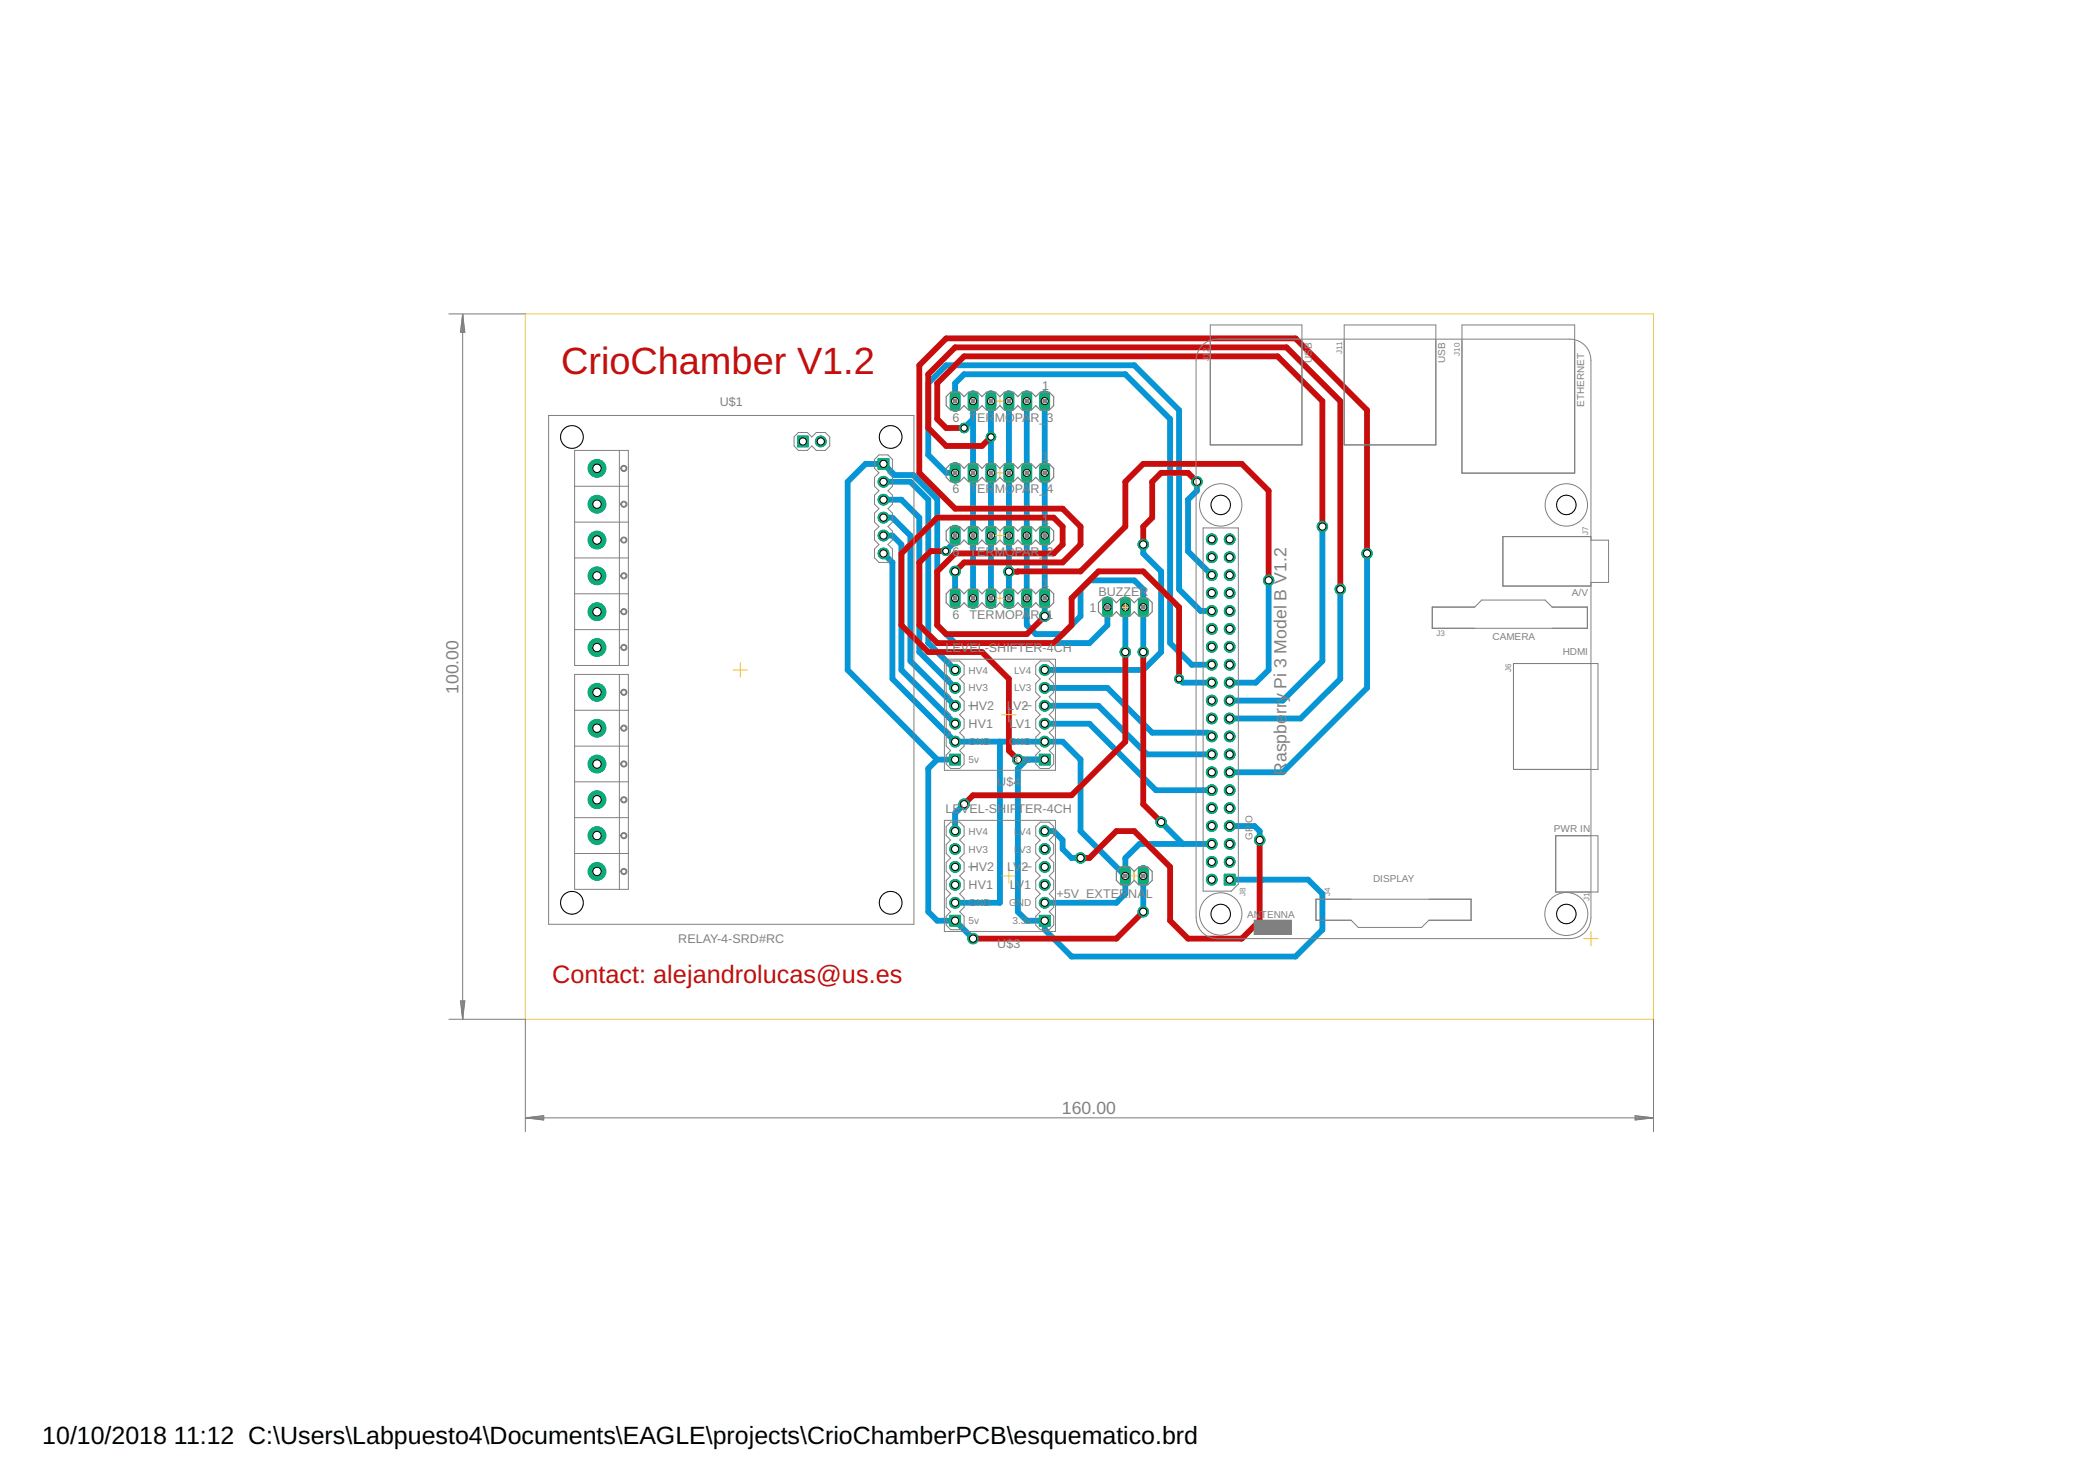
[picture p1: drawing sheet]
<svg xmlns="http://www.w3.org/2000/svg" width="297mm" height="210mm" viewBox="0 0 297 210" stroke-linecap="round" stroke-linejoin="round" font-family="sans-serif">
<defs><g id="words">
<text font-size="5.4" fill="#c90d0c" x="79.6" y="53.1">CrioChamber V1.2</text>
<text font-size="3.6" fill="#c90d0c" x="78.3" y="139.4">Contact: alejandrolucas@us.es</text>
<g font-size="3.5">
<text x="6" y="204.7">10/10/2018</text>
<text x="24.7" y="204.7">11:12 C:\Users\Labpuesto4\Documents\EAGLE\projects\CrioChamberPCB\esquematico.brd</text>
</g>
<g font-size="2.5" fill="#808080">
<text x="65" y="98.4" transform="rotate(-90 65 98.4)">100.00</text>
<text x="182.4" y="101.2" transform="rotate(-90 182.4 101.2)">rry Pi 3 Model B V1.2</text>
<text x="182.4" y="109.8" transform="rotate(-90 182.4 109.8)">Raspbe</text>
<text x="150.6" y="157.9">160.00</text>
</g>
<g font-size="1.8" fill="#808080">
<text x="102.1" y="57.5">U$1</text>
<text x="135.1" y="59.8">6</text>
<text x="137.5" y="59.8">TER</text>
<text x="141" y="59.8">MOPA</text>
<text x="146.1" y="59.8">R_</text>
<text x="147.8" y="55.2">1</text>
<text x="148.4" y="59.8">3</text>
<text x="147.8" y="65.4">1</text>
<text x="135.1" y="69.9">6</text>
<text x="137.5" y="69.9">TER</text>
<text x="141" y="69.9">MOPA</text>
<text x="146.1" y="69.9">R_</text>
<text x="148.4" y="69.9">4</text>
<text x="147.8" y="74.3">1</text>
<text x="135.1" y="78.8">6</text>
<text x="137.5" y="78.8">TER</text>
<text x="141" y="78.8">MOPA</text>
<text x="146.1" y="78.8">R_</text>
<text x="147.8" y="83.1">1</text>
<text x="148.4" y="78.8">2</text>
<text x="135.1" y="87.7">6</text>
<text x="137.5" y="87.7">TERMOPA</text>
<text x="146.1" y="87.7">R_1</text>
<text x="154.5" y="86.7">1</text>
<text x="155.7" y="84.4">BUZZER</text>
<text x="134.1" y="92.4">LEVEL-SHIFTER-4CH</text>
<text x="137.5" y="100.7">HV2</text>
<text x="142.8" y="100.7">LV2</text>
<text x="137.3" y="103.2">HV1</text>
<text x="143.2" y="103.2">LV1</text>
<text x="141.4" y="111.5">U$4</text>
<text x="134.1" y="115.3">LEVEL-SHIFTER-4CH</text>
<text x="137.5" y="123.5">HV2</text>
<text x="142.8" y="123.5">LV</text>
<text x="144.8" y="123.5">2</text>
<text x="137.3" y="126.1">HV1</text>
<text x="143.2" y="126.1">LV1</text>
<text x="149.8" y="127.2">+5V_EXTERNA</text>
<text x="162.4" y="127.2">L</text>
<text x="96.2" y="133.7">RELAY-4-SRD#RC</text>
<text x="141.4" y="134.3">U$3</text>
</g>
<g font-size="1.4" fill="#808080">
<text x="186" y="51.5" transform="rotate(-90 186 51.5)">USB</text>
<text x="204.9" y="51.5" transform="rotate(-90 204.9 51.5)">USB</text>
<text x="224.6" y="57.7" transform="rotate(-90 224.6 57.7)">ETHERNET</text>
<text x="222.9" y="84.5">A/V</text>
<text x="137.3" y="95.5">HV4</text>
<text x="143.8" y="95.5">LV4</text>
<text x="211.6" y="90.7">CAMERA</text>
<text x="221.6" y="92.8">HDMI</text>
<text x="137.3" y="98">HV3</text>
<text x="143.8" y="98">LV3</text>
<text x="137.3" y="105.6">GND</text>
<text x="143.1" y="105.6">GND</text>
<text x="137.3" y="108.2">5v</text>
<text x="143.6" y="108.2">3.3v</text>
<text x="137.3" y="118.3">HV4</text>
<text x="143.8" y="118.3">L</text>
<text x="144.5" y="118.3">V4</text>
<text x="177.6" y="119" transform="rotate(-90 177.6 119)">GP</text>
<text x="177.6" y="117" transform="rotate(-90 177.6 117)">IO</text>
<text x="220.3" y="117.9">PWR IN</text>
<text x="137.3" y="120.8">HV3</text>
<text x="143.8" y="120.8">L</text>
<text x="144.5" y="120.8">V3</text>
<text x="194.7" y="125.1">DISPLAY</text>
<text x="137.3" y="131">5v</text>
<text x="137.3" y="128.5">GND</text>
<text x="143.1" y="128.5">GND</text>
<text x="143.6" y="131">3.3v</text>
<text x="176.8" y="130.1">AN</text>
<text x="178.8" y="130.1">TENNA</text>
</g>
<g font-size="1.1" fill="#808080">
<text x="171.4" y="51.1" transform="rotate(-90 171.4 51.1)">J12</text>
<text x="190.3" y="50.2" transform="rotate(-90 190.3 50.2)">J11</text>
<text x="207" y="50.4" transform="rotate(-90 207 50.4)">J10</text>
<text x="225.2" y="75.8" transform="rotate(-90 225.2 75.8)">J7</text>
<text x="203.7" y="90.2">J3</text>
<text x="214.3" y="95.2" transform="rotate(-90 214.3 95.2)">J6</text>
<text x="176.6" y="127" transform="rotate(-90 176.6 127)">J8</text>
<text x="188.6" y="127" transform="rotate(-90 188.6 127)">J4</text>
<text x="225.4" y="127.7" transform="rotate(-90 225.4 127.7)">J1</text>
</g>
</g></defs>
<g fill="none" stroke="#0696d7" stroke-width=".83">
<path d="M135.4 56.9v-2.6l1.3-1.3h22.9l6.3 6.4v31.7l3.1 3.1h2.8M138 56.9v27.9M138 59.4l-1.3 1.3M140.5 56.9v27.9M143 56.9v27.9M145.6 56.9v31.7l1.3 1.3h3.8l2.5-2.6v-3.8l1.3-1.2h6.3l1.3 1.2v8.9M148.1 56.9v30.4M125.3 78.4l1.2 1.3v16.5l8.9 8.9h15.3l2.5 2.6v10.1l6.4 6.3M125.3 68.3h3.8l2.5 2.5v20.3l3.8 3.9M125.3 70.8h2.5l2.5 2.6v19l5.1 5.1M125.3 73.4h1.2l2.6 2.5v17.8l6.3 6.3M125.3 75.9h1.2l1.3 1.3v17.8l7.6 7.6"/>
<path d="M135.4 75.9v.9l-1.3 1.3M135.4 67h-1.2l-2.6-2.5v-10.2l2.6-2.5h26.6l6.4 6.3v25.4l3 3.1h1.6M162.1 77.2v1.2l2.5 2.6v11.4l-2.5 2.6h-14M169.7 68.3v1.3l-1.3 1.2v7.3l3.4 3.4M187.5 74.6v19.1l-5.6 5.6h-7.6M193.8 78.4v19.1l-11.9 12h-7.6M135.4 81v3.8M148.1 97.5h8.9l6.4 6.3h7.9l.5 .6M157 86.1v2.5l-2.5 2.5h-19.1l-2.5-2.5v-17.9l-3.4-3.4h-2.6l-1.6-1.6h-2.6l-2.5 2.6v26.7l12.7 12.7M159.6 86.1v6.3M167.2 96.2l.5 .6h4.1M179.9 82.3v12.7l-1.8 1.8h-3.8"/>
<path d="M190 83.5v12.7l-5.6 5.6h-10.1M132.9 107.7l-1.3 1.2v20.3l1.3 1.3h2.5l2.6 2.5M132.9 107.7h2.5M136.7 114l-1.3 1.3v2.5M141.8 105.1v22.9h-6.4M144.3 107.7h3.8M145.6 107.7l-1.3 1.2v20.3l1.3 1.3h2.5v1.3l3.8 3.8h31.8l3.8-3.8v-5.1l-2-2h-11.2M148.1 117.8h1.3l1.3 1.3v1.2l1.2 1.3h1.3M148.1 102.6h6.4l9.4 9.4h7.9M148.1 100h7.6l6.9 6.9h9.2M164.6 116.5l3.1 3.1M171.8 119.6h-10.2l-2 2v5.1l-1.3 1.3h-10.2"/>
<path d="M174.3 117.1h3.6l.7 .7v1.3M162.1 124.1v5.1"/>
</g>
<path d="M162.1 123.4v1.5" fill="none" stroke="#0dab76" stroke-width="1.5"/>
<circle cx="162.1" cy="124.1" r=".51" fill="#fff" stroke="#000" stroke-width=".14"/>
<path d="M159.6 123.4v1.5" fill="none" stroke="#0dab76" stroke-width="1.5"/>
<circle cx="159.6" cy="124.1" r=".51" fill="#fff" stroke="#000" stroke-width=".14"/>
<path d="M157 85.3v1.5" fill="none" stroke="#0dab76" stroke-width="1.5"/>
<circle cx="157" cy="86.1" r=".51" fill="#fff" stroke="#000" stroke-width=".14"/>
<path d="M159.6 85.3v1.5" fill="none" stroke="#0dab76" stroke-width="1.5"/>
<circle cx="159.6" cy="86.1" r=".51" fill="#fff" stroke="#000" stroke-width=".14"/>
<path d="M162.1 85.3v1.5" fill="none" stroke="#0dab76" stroke-width="1.5"/>
<circle cx="162.1" cy="86.1" r=".51" fill="#fff" stroke="#000" stroke-width=".14"/>
<path d="M173.6 123.9h1.5v1.5h-1.5z" fill="#0dab76" stroke="#0dab76" stroke-width=".14"/>
<circle cx="174.3" cy="124.7" r=".51" fill="#fff" stroke="#000" stroke-width=".14"/>
<circle cx="171.8" cy="124.7" r=".76" fill="#0dab76" stroke="#0dab76" stroke-width=".14"/>
<circle cx="171.8" cy="124.7" r=".51" fill="#fff" stroke="#000" stroke-width=".14"/>
<circle cx="174.3" cy="122.2" r=".76" fill="#0dab76" stroke="#0dab76" stroke-width=".14"/>
<circle cx="174.3" cy="122.2" r=".51" fill="#fff" stroke="#000" stroke-width=".14"/>
<circle cx="171.8" cy="122.2" r=".76" fill="#0dab76" stroke="#0dab76" stroke-width=".14"/>
<circle cx="171.8" cy="122.2" r=".51" fill="#fff" stroke="#000" stroke-width=".14"/>
<circle cx="174.3" cy="119.6" r=".76" fill="#0dab76" stroke="#0dab76" stroke-width=".14"/>
<circle cx="174.3" cy="119.6" r=".51" fill="#fff" stroke="#000" stroke-width=".14"/>
<circle cx="171.8" cy="119.6" r=".76" fill="#0dab76" stroke="#0dab76" stroke-width=".14"/>
<circle cx="171.8" cy="119.6" r=".51" fill="#fff" stroke="#000" stroke-width=".14"/>
<circle cx="174.3" cy="117.1" r=".76" fill="#0dab76" stroke="#0dab76" stroke-width=".14"/>
<circle cx="174.3" cy="117.1" r=".51" fill="#fff" stroke="#000" stroke-width=".14"/>
<circle cx="171.8" cy="117.1" r=".76" fill="#0dab76" stroke="#0dab76" stroke-width=".14"/>
<circle cx="171.8" cy="117.1" r=".51" fill="#fff" stroke="#000" stroke-width=".14"/>
<circle cx="174.3" cy="114.5" r=".76" fill="#0dab76" stroke="#0dab76" stroke-width=".14"/>
<circle cx="174.3" cy="114.5" r=".51" fill="#fff" stroke="#000" stroke-width=".14"/>
<circle cx="171.8" cy="114.5" r=".76" fill="#0dab76" stroke="#0dab76" stroke-width=".14"/>
<circle cx="171.8" cy="114.5" r=".51" fill="#fff" stroke="#000" stroke-width=".14"/>
<circle cx="174.3" cy="112" r=".76" fill="#0dab76" stroke="#0dab76" stroke-width=".14"/>
<circle cx="174.3" cy="112" r=".51" fill="#fff" stroke="#000" stroke-width=".14"/>
<circle cx="171.8" cy="112" r=".76" fill="#0dab76" stroke="#0dab76" stroke-width=".14"/>
<circle cx="171.8" cy="112" r=".51" fill="#fff" stroke="#000" stroke-width=".14"/>
<circle cx="174.3" cy="109.5" r=".76" fill="#0dab76" stroke="#0dab76" stroke-width=".14"/>
<circle cx="174.3" cy="109.5" r=".51" fill="#fff" stroke="#000" stroke-width=".14"/>
<circle cx="171.8" cy="109.5" r=".76" fill="#0dab76" stroke="#0dab76" stroke-width=".14"/>
<circle cx="171.8" cy="109.5" r=".51" fill="#fff" stroke="#000" stroke-width=".14"/>
<circle cx="174.3" cy="106.9" r=".76" fill="#0dab76" stroke="#0dab76" stroke-width=".14"/>
<circle cx="174.3" cy="106.9" r=".51" fill="#fff" stroke="#000" stroke-width=".14"/>
<circle cx="171.8" cy="106.9" r=".76" fill="#0dab76" stroke="#0dab76" stroke-width=".14"/>
<circle cx="171.8" cy="106.9" r=".51" fill="#fff" stroke="#000" stroke-width=".14"/>
<circle cx="174.3" cy="104.4" r=".76" fill="#0dab76" stroke="#0dab76" stroke-width=".14"/>
<circle cx="174.3" cy="104.4" r=".51" fill="#fff" stroke="#000" stroke-width=".14"/>
<circle cx="171.8" cy="104.4" r=".76" fill="#0dab76" stroke="#0dab76" stroke-width=".14"/>
<circle cx="171.8" cy="104.4" r=".51" fill="#fff" stroke="#000" stroke-width=".14"/>
<circle cx="174.3" cy="101.8" r=".76" fill="#0dab76" stroke="#0dab76" stroke-width=".14"/>
<circle cx="174.3" cy="101.8" r=".51" fill="#fff" stroke="#000" stroke-width=".14"/>
<circle cx="171.8" cy="101.8" r=".76" fill="#0dab76" stroke="#0dab76" stroke-width=".14"/>
<circle cx="171.8" cy="101.8" r=".51" fill="#fff" stroke="#000" stroke-width=".14"/>
<circle cx="174.3" cy="99.3" r=".76" fill="#0dab76" stroke="#0dab76" stroke-width=".14"/>
<circle cx="174.3" cy="99.3" r=".51" fill="#fff" stroke="#000" stroke-width=".14"/>
<circle cx="171.8" cy="99.3" r=".76" fill="#0dab76" stroke="#0dab76" stroke-width=".14"/>
<circle cx="171.8" cy="99.3" r=".51" fill="#fff" stroke="#000" stroke-width=".14"/>
<circle cx="174.3" cy="96.8" r=".76" fill="#0dab76" stroke="#0dab76" stroke-width=".14"/>
<circle cx="174.3" cy="96.8" r=".51" fill="#fff" stroke="#000" stroke-width=".14"/>
<circle cx="171.8" cy="96.8" r=".76" fill="#0dab76" stroke="#0dab76" stroke-width=".14"/>
<circle cx="171.8" cy="96.8" r=".51" fill="#fff" stroke="#000" stroke-width=".14"/>
<circle cx="174.3" cy="94.2" r=".76" fill="#0dab76" stroke="#0dab76" stroke-width=".14"/>
<circle cx="174.3" cy="94.2" r=".51" fill="#fff" stroke="#000" stroke-width=".14"/>
<circle cx="171.8" cy="94.2" r=".76" fill="#0dab76" stroke="#0dab76" stroke-width=".14"/>
<circle cx="171.8" cy="94.2" r=".51" fill="#fff" stroke="#000" stroke-width=".14"/>
<circle cx="174.3" cy="91.7" r=".76" fill="#0dab76" stroke="#0dab76" stroke-width=".14"/>
<circle cx="174.3" cy="91.7" r=".51" fill="#fff" stroke="#000" stroke-width=".14"/>
<circle cx="171.8" cy="91.7" r=".76" fill="#0dab76" stroke="#0dab76" stroke-width=".14"/>
<circle cx="171.8" cy="91.7" r=".51" fill="#fff" stroke="#000" stroke-width=".14"/>
<circle cx="174.3" cy="89.1" r=".76" fill="#0dab76" stroke="#0dab76" stroke-width=".14"/>
<circle cx="174.3" cy="89.1" r=".51" fill="#fff" stroke="#000" stroke-width=".14"/>
<circle cx="171.8" cy="89.1" r=".76" fill="#0dab76" stroke="#0dab76" stroke-width=".14"/>
<circle cx="171.8" cy="89.1" r=".51" fill="#fff" stroke="#000" stroke-width=".14"/>
<circle cx="174.3" cy="86.6" r=".76" fill="#0dab76" stroke="#0dab76" stroke-width=".14"/>
<circle cx="174.3" cy="86.6" r=".51" fill="#fff" stroke="#000" stroke-width=".14"/>
<circle cx="171.8" cy="86.6" r=".76" fill="#0dab76" stroke="#0dab76" stroke-width=".14"/>
<circle cx="171.8" cy="86.6" r=".51" fill="#fff" stroke="#000" stroke-width=".14"/>
<circle cx="174.3" cy="84.1" r=".76" fill="#0dab76" stroke="#0dab76" stroke-width=".14"/>
<circle cx="174.3" cy="84.1" r=".51" fill="#fff" stroke="#000" stroke-width=".14"/>
<circle cx="171.8" cy="84.1" r=".76" fill="#0dab76" stroke="#0dab76" stroke-width=".14"/>
<circle cx="171.8" cy="84.1" r=".51" fill="#fff" stroke="#000" stroke-width=".14"/>
<circle cx="174.3" cy="81.5" r=".76" fill="#0dab76" stroke="#0dab76" stroke-width=".14"/>
<circle cx="174.3" cy="81.5" r=".51" fill="#fff" stroke="#000" stroke-width=".14"/>
<circle cx="171.8" cy="81.5" r=".76" fill="#0dab76" stroke="#0dab76" stroke-width=".14"/>
<circle cx="171.8" cy="81.5" r=".51" fill="#fff" stroke="#000" stroke-width=".14"/>
<circle cx="174.3" cy="79" r=".76" fill="#0dab76" stroke="#0dab76" stroke-width=".14"/>
<circle cx="174.3" cy="79" r=".51" fill="#fff" stroke="#000" stroke-width=".14"/>
<circle cx="171.8" cy="79" r=".76" fill="#0dab76" stroke="#0dab76" stroke-width=".14"/>
<circle cx="171.8" cy="79" r=".51" fill="#fff" stroke="#000" stroke-width=".14"/>
<circle cx="174.3" cy="76.4" r=".76" fill="#0dab76" stroke="#0dab76" stroke-width=".14"/>
<circle cx="174.3" cy="76.4" r=".51" fill="#fff" stroke="#000" stroke-width=".14"/>
<circle cx="171.8" cy="76.4" r=".76" fill="#0dab76" stroke="#0dab76" stroke-width=".14"/>
<circle cx="171.8" cy="76.4" r=".51" fill="#fff" stroke="#000" stroke-width=".14"/>
<path d="M148.1 84v1.6" fill="none" stroke="#0dab76" stroke-width="1.5"/>
<circle cx="148.1" cy="84.8" r=".51" fill="#fff" stroke="#000" stroke-width=".14"/>
<path d="M145.6 84v1.6" fill="none" stroke="#0dab76" stroke-width="1.5"/>
<circle cx="145.6" cy="84.8" r=".51" fill="#fff" stroke="#000" stroke-width=".14"/>
<path d="M143 84v1.6" fill="none" stroke="#0dab76" stroke-width="1.5"/>
<circle cx="143" cy="84.8" r=".51" fill="#fff" stroke="#000" stroke-width=".14"/>
<path d="M140.5 84v1.6" fill="none" stroke="#0dab76" stroke-width="1.5"/>
<circle cx="140.5" cy="84.8" r=".51" fill="#fff" stroke="#000" stroke-width=".14"/>
<path d="M138 84v1.6" fill="none" stroke="#0dab76" stroke-width="1.5"/>
<circle cx="138" cy="84.8" r=".51" fill="#fff" stroke="#000" stroke-width=".14"/>
<path d="M135.4 84v1.6" fill="none" stroke="#0dab76" stroke-width="1.5"/>
<circle cx="135.4" cy="84.8" r=".51" fill="#fff" stroke="#000" stroke-width=".14"/>
<path d="M148.1 75.1v1.6" fill="none" stroke="#0dab76" stroke-width="1.5"/>
<circle cx="148.1" cy="75.9" r=".51" fill="#fff" stroke="#000" stroke-width=".14"/>
<path d="M145.6 75.1v1.6" fill="none" stroke="#0dab76" stroke-width="1.5"/>
<circle cx="145.6" cy="75.9" r=".51" fill="#fff" stroke="#000" stroke-width=".14"/>
<path d="M143 75.1v1.6" fill="none" stroke="#0dab76" stroke-width="1.5"/>
<circle cx="143" cy="75.9" r=".51" fill="#fff" stroke="#000" stroke-width=".14"/>
<path d="M140.5 75.1v1.6" fill="none" stroke="#0dab76" stroke-width="1.5"/>
<circle cx="140.5" cy="75.9" r=".51" fill="#fff" stroke="#000" stroke-width=".14"/>
<path d="M138 75.1v1.6" fill="none" stroke="#0dab76" stroke-width="1.5"/>
<circle cx="138" cy="75.9" r=".51" fill="#fff" stroke="#000" stroke-width=".14"/>
<path d="M135.4 75.1v1.6" fill="none" stroke="#0dab76" stroke-width="1.5"/>
<circle cx="135.4" cy="75.9" r=".51" fill="#fff" stroke="#000" stroke-width=".14"/>
<path d="M148.1 56.1v1.5" fill="none" stroke="#0dab76" stroke-width="1.5"/>
<circle cx="148.1" cy="56.9" r=".51" fill="#fff" stroke="#000" stroke-width=".14"/>
<path d="M145.6 56.1v1.5" fill="none" stroke="#0dab76" stroke-width="1.5"/>
<circle cx="145.6" cy="56.9" r=".51" fill="#fff" stroke="#000" stroke-width=".14"/>
<path d="M143 56.1v1.5" fill="none" stroke="#0dab76" stroke-width="1.5"/>
<circle cx="143" cy="56.9" r=".51" fill="#fff" stroke="#000" stroke-width=".14"/>
<path d="M140.5 56.1v1.5" fill="none" stroke="#0dab76" stroke-width="1.5"/>
<circle cx="140.5" cy="56.9" r=".51" fill="#fff" stroke="#000" stroke-width=".14"/>
<path d="M138 56.1v1.5" fill="none" stroke="#0dab76" stroke-width="1.5"/>
<circle cx="138" cy="56.9" r=".51" fill="#fff" stroke="#000" stroke-width=".14"/>
<path d="M135.4 56.1v1.5" fill="none" stroke="#0dab76" stroke-width="1.5"/>
<circle cx="135.4" cy="56.9" r=".51" fill="#fff" stroke="#000" stroke-width=".14"/>
<path d="M148.1 66.3v1.5" fill="none" stroke="#0dab76" stroke-width="1.5"/>
<circle cx="148.1" cy="67" r=".51" fill="#fff" stroke="#000" stroke-width=".14"/>
<path d="M145.6 66.3v1.5" fill="none" stroke="#0dab76" stroke-width="1.5"/>
<circle cx="145.6" cy="67" r=".51" fill="#fff" stroke="#000" stroke-width=".14"/>
<path d="M143 66.3v1.5" fill="none" stroke="#0dab76" stroke-width="1.5"/>
<circle cx="143" cy="67" r=".51" fill="#fff" stroke="#000" stroke-width=".14"/>
<path d="M140.5 66.3v1.5" fill="none" stroke="#0dab76" stroke-width="1.5"/>
<circle cx="140.5" cy="67" r=".51" fill="#fff" stroke="#000" stroke-width=".14"/>
<path d="M138 66.3v1.5" fill="none" stroke="#0dab76" stroke-width="1.5"/>
<circle cx="138" cy="67" r=".51" fill="#fff" stroke="#000" stroke-width=".14"/>
<path d="M135.4 66.3v1.5" fill="none" stroke="#0dab76" stroke-width="1.5"/>
<circle cx="135.4" cy="67" r=".51" fill="#fff" stroke="#000" stroke-width=".14"/>
<path d="M124.5 65h1.5v1.5h-1.5z" fill="#0dab76" stroke="#0dab76" stroke-width=".14"/>
<circle cx="125.3" cy="65.7" r=".51" fill="#fff" stroke="#000" stroke-width=".14"/>
<circle cx="125.3" cy="68.3" r=".76" fill="#0dab76" stroke="#0dab76" stroke-width=".14"/>
<circle cx="125.3" cy="68.3" r=".51" fill="#fff" stroke="#000" stroke-width=".14"/>
<circle cx="125.3" cy="70.8" r=".76" fill="#0dab76" stroke="#0dab76" stroke-width=".14"/>
<circle cx="125.3" cy="70.8" r=".51" fill="#fff" stroke="#000" stroke-width=".14"/>
<circle cx="125.3" cy="73.4" r=".76" fill="#0dab76" stroke="#0dab76" stroke-width=".14"/>
<circle cx="125.3" cy="73.4" r=".51" fill="#fff" stroke="#000" stroke-width=".14"/>
<circle cx="125.3" cy="75.9" r=".76" fill="#0dab76" stroke="#0dab76" stroke-width=".14"/>
<circle cx="125.3" cy="75.9" r=".51" fill="#fff" stroke="#000" stroke-width=".14"/>
<circle cx="125.3" cy="78.4" r=".76" fill="#0dab76" stroke="#0dab76" stroke-width=".14"/>
<circle cx="125.3" cy="78.4" r=".51" fill="#fff" stroke="#000" stroke-width=".14"/>
<path d="M113.1 61.8h1.5v1.5h-1.5z" fill="#0dab76" stroke="#0dab76" stroke-width=".14"/>
<circle cx="113.8" cy="62.6" r=".51" fill="#fff" stroke="#000" stroke-width=".14"/>
<circle cx="116.4" cy="62.6" r=".76" fill="#0dab76" stroke="#0dab76" stroke-width=".14"/>
<circle cx="116.4" cy="62.6" r=".51" fill="#fff" stroke="#000" stroke-width=".14"/>
<circle cx="84.6" cy="66.4" r="1.25" fill="#0dab76" stroke="#0dab76" stroke-width=".14"/>
<circle cx="84.6" cy="66.4" r=".59" fill="#fff" stroke="#000" stroke-width=".14"/>
<circle cx="84.6" cy="71.5" r="1.25" fill="#0dab76" stroke="#0dab76" stroke-width=".14"/>
<circle cx="84.6" cy="71.5" r=".59" fill="#fff" stroke="#000" stroke-width=".14"/>
<circle cx="84.6" cy="76.5" r="1.25" fill="#0dab76" stroke="#0dab76" stroke-width=".14"/>
<circle cx="84.6" cy="76.5" r=".59" fill="#fff" stroke="#000" stroke-width=".14"/>
<circle cx="84.6" cy="81.6" r="1.25" fill="#0dab76" stroke="#0dab76" stroke-width=".14"/>
<circle cx="84.6" cy="81.6" r=".59" fill="#fff" stroke="#000" stroke-width=".14"/>
<circle cx="84.6" cy="86.7" r="1.25" fill="#0dab76" stroke="#0dab76" stroke-width=".14"/>
<circle cx="84.6" cy="86.7" r=".59" fill="#fff" stroke="#000" stroke-width=".14"/>
<circle cx="84.6" cy="91.8" r="1.25" fill="#0dab76" stroke="#0dab76" stroke-width=".14"/>
<circle cx="84.6" cy="91.8" r=".59" fill="#fff" stroke="#000" stroke-width=".14"/>
<circle cx="84.6" cy="98.1" r="1.25" fill="#0dab76" stroke="#0dab76" stroke-width=".14"/>
<circle cx="84.6" cy="98.1" r=".59" fill="#fff" stroke="#000" stroke-width=".14"/>
<circle cx="84.6" cy="103.2" r="1.25" fill="#0dab76" stroke="#0dab76" stroke-width=".14"/>
<circle cx="84.6" cy="103.2" r=".59" fill="#fff" stroke="#000" stroke-width=".14"/>
<circle cx="84.6" cy="108.3" r="1.25" fill="#0dab76" stroke="#0dab76" stroke-width=".14"/>
<circle cx="84.6" cy="108.3" r=".59" fill="#fff" stroke="#000" stroke-width=".14"/>
<circle cx="84.6" cy="113.3" r="1.25" fill="#0dab76" stroke="#0dab76" stroke-width=".14"/>
<circle cx="84.6" cy="113.3" r=".59" fill="#fff" stroke="#000" stroke-width=".14"/>
<circle cx="84.6" cy="118.4" r="1.25" fill="#0dab76" stroke="#0dab76" stroke-width=".14"/>
<circle cx="84.6" cy="118.4" r=".59" fill="#fff" stroke="#000" stroke-width=".14"/>
<circle cx="84.6" cy="123.5" r="1.25" fill="#0dab76" stroke="#0dab76" stroke-width=".14"/>
<circle cx="84.6" cy="123.5" r=".59" fill="#fff" stroke="#000" stroke-width=".14"/>
<path d="M134.7 129.7h1.5v1.6h-1.5z" fill="#0dab76" stroke="#0dab76" stroke-width=".14"/>
<circle cx="135.4" cy="130.5" r=".51" fill="#fff" stroke="#000" stroke-width=".14"/>
<circle cx="135.4" cy="128" r=".76" fill="#0dab76" stroke="#0dab76" stroke-width=".14"/>
<circle cx="135.4" cy="128" r=".51" fill="#fff" stroke="#000" stroke-width=".14"/>
<circle cx="135.4" cy="125.4" r=".76" fill="#0dab76" stroke="#0dab76" stroke-width=".14"/>
<circle cx="135.4" cy="125.4" r=".51" fill="#fff" stroke="#000" stroke-width=".14"/>
<circle cx="135.4" cy="122.9" r=".76" fill="#0dab76" stroke="#0dab76" stroke-width=".14"/>
<circle cx="135.4" cy="122.9" r=".51" fill="#fff" stroke="#000" stroke-width=".14"/>
<circle cx="135.4" cy="120.3" r=".76" fill="#0dab76" stroke="#0dab76" stroke-width=".14"/>
<circle cx="135.4" cy="120.3" r=".51" fill="#fff" stroke="#000" stroke-width=".14"/>
<circle cx="135.4" cy="117.8" r=".76" fill="#0dab76" stroke="#0dab76" stroke-width=".14"/>
<circle cx="135.4" cy="117.8" r=".51" fill="#fff" stroke="#000" stroke-width=".14"/>
<path d="M147.4 129.7h1.5v1.6h-1.5z" fill="#0dab76" stroke="#0dab76" stroke-width=".14"/>
<circle cx="148.1" cy="130.5" r=".51" fill="#fff" stroke="#000" stroke-width=".14"/>
<circle cx="148.1" cy="128" r=".76" fill="#0dab76" stroke="#0dab76" stroke-width=".14"/>
<circle cx="148.1" cy="128" r=".51" fill="#fff" stroke="#000" stroke-width=".14"/>
<circle cx="148.1" cy="125.4" r=".76" fill="#0dab76" stroke="#0dab76" stroke-width=".14"/>
<circle cx="148.1" cy="125.4" r=".51" fill="#fff" stroke="#000" stroke-width=".14"/>
<circle cx="148.1" cy="122.9" r=".76" fill="#0dab76" stroke="#0dab76" stroke-width=".14"/>
<circle cx="148.1" cy="122.9" r=".51" fill="#fff" stroke="#000" stroke-width=".14"/>
<circle cx="148.1" cy="120.3" r=".76" fill="#0dab76" stroke="#0dab76" stroke-width=".14"/>
<circle cx="148.1" cy="120.3" r=".51" fill="#fff" stroke="#000" stroke-width=".14"/>
<circle cx="148.1" cy="117.8" r=".76" fill="#0dab76" stroke="#0dab76" stroke-width=".14"/>
<circle cx="148.1" cy="117.8" r=".51" fill="#fff" stroke="#000" stroke-width=".14"/>
<path d="M134.7 106.9h1.5v1.5h-1.5z" fill="#0dab76" stroke="#0dab76" stroke-width=".14"/>
<circle cx="135.4" cy="107.7" r=".51" fill="#fff" stroke="#000" stroke-width=".14"/>
<circle cx="135.4" cy="105.1" r=".76" fill="#0dab76" stroke="#0dab76" stroke-width=".14"/>
<circle cx="135.4" cy="105.1" r=".51" fill="#fff" stroke="#000" stroke-width=".14"/>
<circle cx="135.4" cy="102.6" r=".76" fill="#0dab76" stroke="#0dab76" stroke-width=".14"/>
<circle cx="135.4" cy="102.6" r=".51" fill="#fff" stroke="#000" stroke-width=".14"/>
<circle cx="135.4" cy="100" r=".76" fill="#0dab76" stroke="#0dab76" stroke-width=".14"/>
<circle cx="135.4" cy="100" r=".51" fill="#fff" stroke="#000" stroke-width=".14"/>
<circle cx="135.4" cy="97.5" r=".76" fill="#0dab76" stroke="#0dab76" stroke-width=".14"/>
<circle cx="135.4" cy="97.5" r=".51" fill="#fff" stroke="#000" stroke-width=".14"/>
<circle cx="135.4" cy="95" r=".76" fill="#0dab76" stroke="#0dab76" stroke-width=".14"/>
<circle cx="135.4" cy="95" r=".51" fill="#fff" stroke="#000" stroke-width=".14"/>
<path d="M147.4 106.9h1.5v1.5h-1.5z" fill="#0dab76" stroke="#0dab76" stroke-width=".14"/>
<circle cx="148.1" cy="107.7" r=".51" fill="#fff" stroke="#000" stroke-width=".14"/>
<circle cx="148.1" cy="105.1" r=".76" fill="#0dab76" stroke="#0dab76" stroke-width=".14"/>
<circle cx="148.1" cy="105.1" r=".51" fill="#fff" stroke="#000" stroke-width=".14"/>
<circle cx="148.1" cy="102.6" r=".76" fill="#0dab76" stroke="#0dab76" stroke-width=".14"/>
<circle cx="148.1" cy="102.6" r=".51" fill="#fff" stroke="#000" stroke-width=".14"/>
<circle cx="148.1" cy="100" r=".76" fill="#0dab76" stroke="#0dab76" stroke-width=".14"/>
<circle cx="148.1" cy="100" r=".51" fill="#fff" stroke="#000" stroke-width=".14"/>
<circle cx="148.1" cy="97.5" r=".76" fill="#0dab76" stroke="#0dab76" stroke-width=".14"/>
<circle cx="148.1" cy="97.5" r=".51" fill="#fff" stroke="#000" stroke-width=".14"/>
<circle cx="148.1" cy="95" r=".76" fill="#0dab76" stroke="#0dab76" stroke-width=".14"/>
<circle cx="148.1" cy="95" r=".51" fill="#fff" stroke="#000" stroke-width=".14"/>
<circle cx="144.3" cy="107.7" r=".74" fill="#0dab76" stroke="#0dab76" stroke-width=".14"/>
<circle cx="144.3" cy="107.7" r=".51" fill="#fff" stroke="#000" stroke-width=".14"/>
<circle cx="148.1" cy="87.3" r=".74" fill="#0dab76" stroke="#0dab76" stroke-width=".14"/>
<circle cx="148.1" cy="87.3" r=".51" fill="#fff" stroke="#000" stroke-width=".14"/>
<circle cx="164.6" cy="116.5" r=".74" fill="#0dab76" stroke="#0dab76" stroke-width=".14"/>
<circle cx="164.6" cy="116.5" r=".51" fill="#fff" stroke="#000" stroke-width=".14"/>
<circle cx="162.1" cy="92.4" r=".74" fill="#0dab76" stroke="#0dab76" stroke-width=".14"/>
<circle cx="162.1" cy="92.4" r=".51" fill="#fff" stroke="#000" stroke-width=".14"/>
<circle cx="179.9" cy="82.3" r=".74" fill="#0dab76" stroke="#0dab76" stroke-width=".14"/>
<circle cx="179.9" cy="82.3" r=".51" fill="#fff" stroke="#000" stroke-width=".14"/>
<circle cx="143" cy="81" r=".74" fill="#0dab76" stroke="#0dab76" stroke-width=".14"/>
<circle cx="143" cy="81" r=".51" fill="#fff" stroke="#000" stroke-width=".14"/>
<circle cx="190" cy="83.5" r=".74" fill="#0dab76" stroke="#0dab76" stroke-width=".14"/>
<circle cx="190" cy="83.5" r=".51" fill="#fff" stroke="#000" stroke-width=".14"/>
<circle cx="140.5" cy="61.9" r=".68" fill="#0dab76" stroke="#0dab76" stroke-width=".14"/>
<circle cx="140.5" cy="61.9" r=".44" fill="#fff" stroke="#000" stroke-width=".14"/>
<circle cx="187.5" cy="74.6" r=".74" fill="#0dab76" stroke="#0dab76" stroke-width=".14"/>
<circle cx="187.5" cy="74.6" r=".51" fill="#fff" stroke="#000" stroke-width=".14"/>
<circle cx="136.7" cy="60.7" r=".68" fill="#0dab76" stroke="#0dab76" stroke-width=".14"/>
<circle cx="136.7" cy="60.7" r=".44" fill="#fff" stroke="#000" stroke-width=".14"/>
<circle cx="193.8" cy="78.4" r=".74" fill="#0dab76" stroke="#0dab76" stroke-width=".14"/>
<circle cx="193.8" cy="78.4" r=".51" fill="#fff" stroke="#000" stroke-width=".14"/>
<circle cx="135.4" cy="81" r=".74" fill="#0dab76" stroke="#0dab76" stroke-width=".14"/>
<circle cx="135.4" cy="81" r=".51" fill="#fff" stroke="#000" stroke-width=".14"/>
<circle cx="167.2" cy="96.2" r=".64" fill="#0dab76" stroke="#0dab76" stroke-width=".14"/>
<circle cx="167.2" cy="96.2" r=".42" fill="#fff" stroke="#000" stroke-width=".14"/>
<circle cx="134.1" cy="78.1" r=".64" fill="#0dab76" stroke="#0dab76" stroke-width=".14"/>
<circle cx="134.1" cy="78.1" r=".42" fill="#fff" stroke="#000" stroke-width=".14"/>
<circle cx="162.1" cy="129.2" r=".74" fill="#0dab76" stroke="#0dab76" stroke-width=".14"/>
<circle cx="162.1" cy="129.2" r=".51" fill="#fff" stroke="#000" stroke-width=".14"/>
<circle cx="138" cy="133" r=".74" fill="#0dab76" stroke="#0dab76" stroke-width=".14"/>
<circle cx="138" cy="133" r=".51" fill="#fff" stroke="#000" stroke-width=".14"/>
<circle cx="159.6" cy="92.4" r=".74" fill="#0dab76" stroke="#0dab76" stroke-width=".14"/>
<circle cx="159.6" cy="92.4" r=".51" fill="#fff" stroke="#000" stroke-width=".14"/>
<circle cx="136.7" cy="114" r=".74" fill="#0dab76" stroke="#0dab76" stroke-width=".14"/>
<circle cx="136.7" cy="114" r=".51" fill="#fff" stroke="#000" stroke-width=".14"/>
<circle cx="178.6" cy="119.1" r=".74" fill="#0dab76" stroke="#0dab76" stroke-width=".14"/>
<circle cx="178.6" cy="119.1" r=".51" fill="#fff" stroke="#000" stroke-width=".14"/>
<circle cx="153.2" cy="121.6" r=".74" fill="#0dab76" stroke="#0dab76" stroke-width=".14"/>
<circle cx="153.2" cy="121.6" r=".51" fill="#fff" stroke="#000" stroke-width=".14"/>
<circle cx="162.1" cy="77.2" r=".74" fill="#0dab76" stroke="#0dab76" stroke-width=".14"/>
<circle cx="162.1" cy="77.2" r=".51" fill="#fff" stroke="#000" stroke-width=".14"/>
<circle cx="169.7" cy="68.3" r=".74" fill="#0dab76" stroke="#0dab76" stroke-width=".14"/>
<circle cx="169.7" cy="68.3" r=".51" fill="#fff" stroke="#000" stroke-width=".14"/>
<path d="M134.1 78.1h-2.1l-1.7 1.6v8.9l2.6 2.5h16.5l2.5-2.5v-3.8l3.8-3.8h6.4l5.1 5.1v10.1M136.7 60.7h-2.5l-1.3-1.3v-5.1l3.8-3.8h44.4l6.4 6.4v17.7M140.5 61.9l-1.3 1.3h-5l-2.6-2.5v-7.7l3.8-3.8h47l7.6 7.7v26.6M169.7 68.3l-1.3-1.3h-3.8l-1.2 1.3v5.1l-1.3 1.2v2.6M193.8 78.4v-20.3l-10.1-10.1h-49.5l-3.9 3.8v15.2l5.1 5.1h15.3l2.5 2.5v2.6l-2.5 2.5h-14l-1.3 1.3M143 81h10.2l6.4-6.4v-6.3l2.5-2.6h14l3.8 3.9v12.7M148.1 87.3l-2.5 2.6h-11.4l-1.3-1.3v-7.6l2.5-2.6h14l1.3-1.2v-2.6l-1.3-1.2h-16.5l-5.1 5v10.2l3.8 3.8h7.6l3.8 3.8v10.2l1.3 1.3M159.6 92.4v12.7l-7.7 7.6h-13.9l-1.3 1.3M162.1 92.4v21.6l2.5 2.5M178.6 119.1v11.4l-2.5 2.5h-7.7l-2.5-2.5v-7.6l-5.1-5.1h-2.5l-3.8 3.8h-1.3M162.1 129.2l-3.8 3.8h-20.3" fill="none" stroke="#c90d0c" stroke-width=".83"/>
<path d="M162.1 123.4v1.5" fill="none" stroke="#0dab76" stroke-width="1.5"/>
<circle cx="162.1" cy="124.1" r=".51" fill="#fff" stroke="#000" stroke-width=".14"/>
<path d="M159.6 123.4v1.5" fill="none" stroke="#0dab76" stroke-width="1.5"/>
<circle cx="159.6" cy="124.1" r=".51" fill="#fff" stroke="#000" stroke-width=".14"/>
<path d="M157 85.3v1.5" fill="none" stroke="#0dab76" stroke-width="1.5"/>
<circle cx="157" cy="86.1" r=".51" fill="#fff" stroke="#000" stroke-width=".14"/>
<path d="M159.6 85.3v1.5" fill="none" stroke="#0dab76" stroke-width="1.5"/>
<circle cx="159.6" cy="86.1" r=".51" fill="#fff" stroke="#000" stroke-width=".14"/>
<path d="M162.1 85.3v1.5" fill="none" stroke="#0dab76" stroke-width="1.5"/>
<circle cx="162.1" cy="86.1" r=".51" fill="#fff" stroke="#000" stroke-width=".14"/>
<path d="M173.6 123.9h1.5v1.5h-1.5z" fill="#0dab76" stroke="#0dab76" stroke-width=".14"/>
<circle cx="174.3" cy="124.7" r=".51" fill="#fff" stroke="#000" stroke-width=".14"/>
<circle cx="171.8" cy="124.7" r=".76" fill="#0dab76" stroke="#0dab76" stroke-width=".14"/>
<circle cx="171.8" cy="124.7" r=".51" fill="#fff" stroke="#000" stroke-width=".14"/>
<circle cx="174.3" cy="122.2" r=".76" fill="#0dab76" stroke="#0dab76" stroke-width=".14"/>
<circle cx="174.3" cy="122.2" r=".51" fill="#fff" stroke="#000" stroke-width=".14"/>
<circle cx="171.8" cy="122.2" r=".76" fill="#0dab76" stroke="#0dab76" stroke-width=".14"/>
<circle cx="171.8" cy="122.2" r=".51" fill="#fff" stroke="#000" stroke-width=".14"/>
<circle cx="174.3" cy="119.6" r=".76" fill="#0dab76" stroke="#0dab76" stroke-width=".14"/>
<circle cx="174.3" cy="119.6" r=".51" fill="#fff" stroke="#000" stroke-width=".14"/>
<circle cx="171.8" cy="119.6" r=".76" fill="#0dab76" stroke="#0dab76" stroke-width=".14"/>
<circle cx="171.8" cy="119.6" r=".51" fill="#fff" stroke="#000" stroke-width=".14"/>
<circle cx="174.3" cy="117.1" r=".76" fill="#0dab76" stroke="#0dab76" stroke-width=".14"/>
<circle cx="174.3" cy="117.1" r=".51" fill="#fff" stroke="#000" stroke-width=".14"/>
<circle cx="171.8" cy="117.1" r=".76" fill="#0dab76" stroke="#0dab76" stroke-width=".14"/>
<circle cx="171.8" cy="117.1" r=".51" fill="#fff" stroke="#000" stroke-width=".14"/>
<circle cx="174.3" cy="114.5" r=".76" fill="#0dab76" stroke="#0dab76" stroke-width=".14"/>
<circle cx="174.3" cy="114.5" r=".51" fill="#fff" stroke="#000" stroke-width=".14"/>
<circle cx="171.8" cy="114.5" r=".76" fill="#0dab76" stroke="#0dab76" stroke-width=".14"/>
<circle cx="171.8" cy="114.5" r=".51" fill="#fff" stroke="#000" stroke-width=".14"/>
<circle cx="174.3" cy="112" r=".76" fill="#0dab76" stroke="#0dab76" stroke-width=".14"/>
<circle cx="174.3" cy="112" r=".51" fill="#fff" stroke="#000" stroke-width=".14"/>
<circle cx="171.8" cy="112" r=".76" fill="#0dab76" stroke="#0dab76" stroke-width=".14"/>
<circle cx="171.8" cy="112" r=".51" fill="#fff" stroke="#000" stroke-width=".14"/>
<circle cx="174.3" cy="109.5" r=".76" fill="#0dab76" stroke="#0dab76" stroke-width=".14"/>
<circle cx="174.3" cy="109.5" r=".51" fill="#fff" stroke="#000" stroke-width=".14"/>
<circle cx="171.8" cy="109.5" r=".76" fill="#0dab76" stroke="#0dab76" stroke-width=".14"/>
<circle cx="171.8" cy="109.5" r=".51" fill="#fff" stroke="#000" stroke-width=".14"/>
<circle cx="174.3" cy="106.9" r=".76" fill="#0dab76" stroke="#0dab76" stroke-width=".14"/>
<circle cx="174.3" cy="106.9" r=".51" fill="#fff" stroke="#000" stroke-width=".14"/>
<circle cx="171.8" cy="106.9" r=".76" fill="#0dab76" stroke="#0dab76" stroke-width=".14"/>
<circle cx="171.8" cy="106.9" r=".51" fill="#fff" stroke="#000" stroke-width=".14"/>
<circle cx="174.3" cy="104.4" r=".76" fill="#0dab76" stroke="#0dab76" stroke-width=".14"/>
<circle cx="174.3" cy="104.4" r=".51" fill="#fff" stroke="#000" stroke-width=".14"/>
<circle cx="171.8" cy="104.4" r=".76" fill="#0dab76" stroke="#0dab76" stroke-width=".14"/>
<circle cx="171.8" cy="104.4" r=".51" fill="#fff" stroke="#000" stroke-width=".14"/>
<circle cx="174.3" cy="101.8" r=".76" fill="#0dab76" stroke="#0dab76" stroke-width=".14"/>
<circle cx="174.3" cy="101.8" r=".51" fill="#fff" stroke="#000" stroke-width=".14"/>
<circle cx="171.8" cy="101.8" r=".76" fill="#0dab76" stroke="#0dab76" stroke-width=".14"/>
<circle cx="171.8" cy="101.8" r=".51" fill="#fff" stroke="#000" stroke-width=".14"/>
<circle cx="174.3" cy="99.3" r=".76" fill="#0dab76" stroke="#0dab76" stroke-width=".14"/>
<circle cx="174.3" cy="99.3" r=".51" fill="#fff" stroke="#000" stroke-width=".14"/>
<circle cx="171.8" cy="99.3" r=".76" fill="#0dab76" stroke="#0dab76" stroke-width=".14"/>
<circle cx="171.8" cy="99.3" r=".51" fill="#fff" stroke="#000" stroke-width=".14"/>
<circle cx="174.3" cy="96.8" r=".76" fill="#0dab76" stroke="#0dab76" stroke-width=".14"/>
<circle cx="174.3" cy="96.8" r=".51" fill="#fff" stroke="#000" stroke-width=".14"/>
<circle cx="171.8" cy="96.8" r=".76" fill="#0dab76" stroke="#0dab76" stroke-width=".14"/>
<circle cx="171.8" cy="96.8" r=".51" fill="#fff" stroke="#000" stroke-width=".14"/>
<circle cx="174.3" cy="94.2" r=".76" fill="#0dab76" stroke="#0dab76" stroke-width=".14"/>
<circle cx="174.3" cy="94.2" r=".51" fill="#fff" stroke="#000" stroke-width=".14"/>
<circle cx="171.8" cy="94.2" r=".76" fill="#0dab76" stroke="#0dab76" stroke-width=".14"/>
<circle cx="171.8" cy="94.2" r=".51" fill="#fff" stroke="#000" stroke-width=".14"/>
<circle cx="174.3" cy="91.7" r=".76" fill="#0dab76" stroke="#0dab76" stroke-width=".14"/>
<circle cx="174.3" cy="91.7" r=".51" fill="#fff" stroke="#000" stroke-width=".14"/>
<circle cx="171.8" cy="91.7" r=".76" fill="#0dab76" stroke="#0dab76" stroke-width=".14"/>
<circle cx="171.8" cy="91.7" r=".51" fill="#fff" stroke="#000" stroke-width=".14"/>
<circle cx="174.3" cy="89.1" r=".76" fill="#0dab76" stroke="#0dab76" stroke-width=".14"/>
<circle cx="174.3" cy="89.1" r=".51" fill="#fff" stroke="#000" stroke-width=".14"/>
<circle cx="171.8" cy="89.1" r=".76" fill="#0dab76" stroke="#0dab76" stroke-width=".14"/>
<circle cx="171.8" cy="89.1" r=".51" fill="#fff" stroke="#000" stroke-width=".14"/>
<circle cx="174.3" cy="86.6" r=".76" fill="#0dab76" stroke="#0dab76" stroke-width=".14"/>
<circle cx="174.3" cy="86.6" r=".51" fill="#fff" stroke="#000" stroke-width=".14"/>
<circle cx="171.8" cy="86.6" r=".76" fill="#0dab76" stroke="#0dab76" stroke-width=".14"/>
<circle cx="171.8" cy="86.6" r=".51" fill="#fff" stroke="#000" stroke-width=".14"/>
<circle cx="174.3" cy="84.1" r=".76" fill="#0dab76" stroke="#0dab76" stroke-width=".14"/>
<circle cx="174.3" cy="84.1" r=".51" fill="#fff" stroke="#000" stroke-width=".14"/>
<circle cx="171.8" cy="84.1" r=".76" fill="#0dab76" stroke="#0dab76" stroke-width=".14"/>
<circle cx="171.8" cy="84.1" r=".51" fill="#fff" stroke="#000" stroke-width=".14"/>
<circle cx="174.3" cy="81.5" r=".76" fill="#0dab76" stroke="#0dab76" stroke-width=".14"/>
<circle cx="174.3" cy="81.5" r=".51" fill="#fff" stroke="#000" stroke-width=".14"/>
<circle cx="171.8" cy="81.5" r=".76" fill="#0dab76" stroke="#0dab76" stroke-width=".14"/>
<circle cx="171.8" cy="81.5" r=".51" fill="#fff" stroke="#000" stroke-width=".14"/>
<circle cx="174.3" cy="79" r=".76" fill="#0dab76" stroke="#0dab76" stroke-width=".14"/>
<circle cx="174.3" cy="79" r=".51" fill="#fff" stroke="#000" stroke-width=".14"/>
<circle cx="171.8" cy="79" r=".76" fill="#0dab76" stroke="#0dab76" stroke-width=".14"/>
<circle cx="171.8" cy="79" r=".51" fill="#fff" stroke="#000" stroke-width=".14"/>
<circle cx="174.3" cy="76.4" r=".76" fill="#0dab76" stroke="#0dab76" stroke-width=".14"/>
<circle cx="174.3" cy="76.4" r=".51" fill="#fff" stroke="#000" stroke-width=".14"/>
<circle cx="171.8" cy="76.4" r=".76" fill="#0dab76" stroke="#0dab76" stroke-width=".14"/>
<circle cx="171.8" cy="76.4" r=".51" fill="#fff" stroke="#000" stroke-width=".14"/>
<path d="M148.1 84v1.6" fill="none" stroke="#0dab76" stroke-width="1.5"/>
<circle cx="148.1" cy="84.8" r=".51" fill="#fff" stroke="#000" stroke-width=".14"/>
<path d="M145.6 84v1.6" fill="none" stroke="#0dab76" stroke-width="1.5"/>
<circle cx="145.6" cy="84.8" r=".51" fill="#fff" stroke="#000" stroke-width=".14"/>
<path d="M143 84v1.6" fill="none" stroke="#0dab76" stroke-width="1.5"/>
<circle cx="143" cy="84.8" r=".51" fill="#fff" stroke="#000" stroke-width=".14"/>
<path d="M140.5 84v1.6" fill="none" stroke="#0dab76" stroke-width="1.5"/>
<circle cx="140.5" cy="84.8" r=".51" fill="#fff" stroke="#000" stroke-width=".14"/>
<path d="M138 84v1.6" fill="none" stroke="#0dab76" stroke-width="1.5"/>
<circle cx="138" cy="84.8" r=".51" fill="#fff" stroke="#000" stroke-width=".14"/>
<path d="M135.4 84v1.6" fill="none" stroke="#0dab76" stroke-width="1.5"/>
<circle cx="135.4" cy="84.8" r=".51" fill="#fff" stroke="#000" stroke-width=".14"/>
<path d="M148.1 75.1v1.6" fill="none" stroke="#0dab76" stroke-width="1.5"/>
<circle cx="148.1" cy="75.9" r=".51" fill="#fff" stroke="#000" stroke-width=".14"/>
<path d="M145.6 75.1v1.6" fill="none" stroke="#0dab76" stroke-width="1.5"/>
<circle cx="145.6" cy="75.9" r=".51" fill="#fff" stroke="#000" stroke-width=".14"/>
<path d="M143 75.1v1.6" fill="none" stroke="#0dab76" stroke-width="1.5"/>
<circle cx="143" cy="75.9" r=".51" fill="#fff" stroke="#000" stroke-width=".14"/>
<path d="M140.5 75.1v1.6" fill="none" stroke="#0dab76" stroke-width="1.5"/>
<circle cx="140.5" cy="75.9" r=".51" fill="#fff" stroke="#000" stroke-width=".14"/>
<path d="M138 75.1v1.6" fill="none" stroke="#0dab76" stroke-width="1.5"/>
<circle cx="138" cy="75.9" r=".51" fill="#fff" stroke="#000" stroke-width=".14"/>
<path d="M135.4 75.1v1.6" fill="none" stroke="#0dab76" stroke-width="1.5"/>
<circle cx="135.4" cy="75.9" r=".51" fill="#fff" stroke="#000" stroke-width=".14"/>
<path d="M148.1 56.1v1.5" fill="none" stroke="#0dab76" stroke-width="1.5"/>
<circle cx="148.1" cy="56.9" r=".51" fill="#fff" stroke="#000" stroke-width=".14"/>
<path d="M145.6 56.1v1.5" fill="none" stroke="#0dab76" stroke-width="1.5"/>
<circle cx="145.6" cy="56.9" r=".51" fill="#fff" stroke="#000" stroke-width=".14"/>
<path d="M143 56.1v1.5" fill="none" stroke="#0dab76" stroke-width="1.5"/>
<circle cx="143" cy="56.9" r=".51" fill="#fff" stroke="#000" stroke-width=".14"/>
<path d="M140.5 56.1v1.5" fill="none" stroke="#0dab76" stroke-width="1.5"/>
<circle cx="140.5" cy="56.9" r=".51" fill="#fff" stroke="#000" stroke-width=".14"/>
<path d="M138 56.1v1.5" fill="none" stroke="#0dab76" stroke-width="1.5"/>
<circle cx="138" cy="56.9" r=".51" fill="#fff" stroke="#000" stroke-width=".14"/>
<path d="M135.4 56.1v1.5" fill="none" stroke="#0dab76" stroke-width="1.5"/>
<circle cx="135.4" cy="56.9" r=".51" fill="#fff" stroke="#000" stroke-width=".14"/>
<path d="M148.1 66.3v1.5" fill="none" stroke="#0dab76" stroke-width="1.5"/>
<circle cx="148.1" cy="67" r=".51" fill="#fff" stroke="#000" stroke-width=".14"/>
<path d="M145.6 66.3v1.5" fill="none" stroke="#0dab76" stroke-width="1.5"/>
<circle cx="145.6" cy="67" r=".51" fill="#fff" stroke="#000" stroke-width=".14"/>
<path d="M143 66.3v1.5" fill="none" stroke="#0dab76" stroke-width="1.5"/>
<circle cx="143" cy="67" r=".51" fill="#fff" stroke="#000" stroke-width=".14"/>
<path d="M140.5 66.3v1.5" fill="none" stroke="#0dab76" stroke-width="1.5"/>
<circle cx="140.5" cy="67" r=".51" fill="#fff" stroke="#000" stroke-width=".14"/>
<path d="M138 66.3v1.5" fill="none" stroke="#0dab76" stroke-width="1.5"/>
<circle cx="138" cy="67" r=".51" fill="#fff" stroke="#000" stroke-width=".14"/>
<path d="M135.4 66.3v1.5" fill="none" stroke="#0dab76" stroke-width="1.5"/>
<circle cx="135.4" cy="67" r=".51" fill="#fff" stroke="#000" stroke-width=".14"/>
<path d="M124.5 65h1.5v1.5h-1.5z" fill="#0dab76" stroke="#0dab76" stroke-width=".14"/>
<circle cx="125.3" cy="65.7" r=".51" fill="#fff" stroke="#000" stroke-width=".14"/>
<circle cx="125.3" cy="68.3" r=".76" fill="#0dab76" stroke="#0dab76" stroke-width=".14"/>
<circle cx="125.3" cy="68.3" r=".51" fill="#fff" stroke="#000" stroke-width=".14"/>
<circle cx="125.3" cy="70.8" r=".76" fill="#0dab76" stroke="#0dab76" stroke-width=".14"/>
<circle cx="125.3" cy="70.8" r=".51" fill="#fff" stroke="#000" stroke-width=".14"/>
<circle cx="125.3" cy="73.4" r=".76" fill="#0dab76" stroke="#0dab76" stroke-width=".14"/>
<circle cx="125.3" cy="73.4" r=".51" fill="#fff" stroke="#000" stroke-width=".14"/>
<circle cx="125.3" cy="75.9" r=".76" fill="#0dab76" stroke="#0dab76" stroke-width=".14"/>
<circle cx="125.3" cy="75.9" r=".51" fill="#fff" stroke="#000" stroke-width=".14"/>
<circle cx="125.3" cy="78.4" r=".76" fill="#0dab76" stroke="#0dab76" stroke-width=".14"/>
<circle cx="125.3" cy="78.4" r=".51" fill="#fff" stroke="#000" stroke-width=".14"/>
<path d="M113.1 61.8h1.5v1.5h-1.5z" fill="#0dab76" stroke="#0dab76" stroke-width=".14"/>
<circle cx="113.8" cy="62.6" r=".51" fill="#fff" stroke="#000" stroke-width=".14"/>
<circle cx="116.4" cy="62.6" r=".76" fill="#0dab76" stroke="#0dab76" stroke-width=".14"/>
<circle cx="116.4" cy="62.6" r=".51" fill="#fff" stroke="#000" stroke-width=".14"/>
<circle cx="84.6" cy="66.4" r="1.25" fill="#0dab76" stroke="#0dab76" stroke-width=".14"/>
<circle cx="84.6" cy="66.4" r=".59" fill="#fff" stroke="#000" stroke-width=".14"/>
<circle cx="84.6" cy="71.5" r="1.25" fill="#0dab76" stroke="#0dab76" stroke-width=".14"/>
<circle cx="84.6" cy="71.5" r=".59" fill="#fff" stroke="#000" stroke-width=".14"/>
<circle cx="84.6" cy="76.5" r="1.25" fill="#0dab76" stroke="#0dab76" stroke-width=".14"/>
<circle cx="84.6" cy="76.5" r=".59" fill="#fff" stroke="#000" stroke-width=".14"/>
<circle cx="84.6" cy="81.6" r="1.25" fill="#0dab76" stroke="#0dab76" stroke-width=".14"/>
<circle cx="84.6" cy="81.6" r=".59" fill="#fff" stroke="#000" stroke-width=".14"/>
<circle cx="84.6" cy="86.7" r="1.25" fill="#0dab76" stroke="#0dab76" stroke-width=".14"/>
<circle cx="84.6" cy="86.7" r=".59" fill="#fff" stroke="#000" stroke-width=".14"/>
<circle cx="84.6" cy="91.8" r="1.25" fill="#0dab76" stroke="#0dab76" stroke-width=".14"/>
<circle cx="84.6" cy="91.8" r=".59" fill="#fff" stroke="#000" stroke-width=".14"/>
<circle cx="84.6" cy="98.1" r="1.25" fill="#0dab76" stroke="#0dab76" stroke-width=".14"/>
<circle cx="84.6" cy="98.1" r=".59" fill="#fff" stroke="#000" stroke-width=".14"/>
<circle cx="84.6" cy="103.2" r="1.25" fill="#0dab76" stroke="#0dab76" stroke-width=".14"/>
<circle cx="84.6" cy="103.2" r=".59" fill="#fff" stroke="#000" stroke-width=".14"/>
<circle cx="84.6" cy="108.3" r="1.25" fill="#0dab76" stroke="#0dab76" stroke-width=".14"/>
<circle cx="84.6" cy="108.3" r=".59" fill="#fff" stroke="#000" stroke-width=".14"/>
<circle cx="84.6" cy="113.3" r="1.25" fill="#0dab76" stroke="#0dab76" stroke-width=".14"/>
<circle cx="84.6" cy="113.3" r=".59" fill="#fff" stroke="#000" stroke-width=".14"/>
<circle cx="84.6" cy="118.4" r="1.25" fill="#0dab76" stroke="#0dab76" stroke-width=".14"/>
<circle cx="84.6" cy="118.4" r=".59" fill="#fff" stroke="#000" stroke-width=".14"/>
<circle cx="84.6" cy="123.5" r="1.25" fill="#0dab76" stroke="#0dab76" stroke-width=".14"/>
<circle cx="84.6" cy="123.5" r=".59" fill="#fff" stroke="#000" stroke-width=".14"/>
<path d="M134.7 129.7h1.5v1.6h-1.5z" fill="#0dab76" stroke="#0dab76" stroke-width=".14"/>
<circle cx="135.4" cy="130.5" r=".51" fill="#fff" stroke="#000" stroke-width=".14"/>
<circle cx="135.4" cy="128" r=".76" fill="#0dab76" stroke="#0dab76" stroke-width=".14"/>
<circle cx="135.4" cy="128" r=".51" fill="#fff" stroke="#000" stroke-width=".14"/>
<circle cx="135.4" cy="125.4" r=".76" fill="#0dab76" stroke="#0dab76" stroke-width=".14"/>
<circle cx="135.4" cy="125.4" r=".51" fill="#fff" stroke="#000" stroke-width=".14"/>
<circle cx="135.4" cy="122.9" r=".76" fill="#0dab76" stroke="#0dab76" stroke-width=".14"/>
<circle cx="135.4" cy="122.9" r=".51" fill="#fff" stroke="#000" stroke-width=".14"/>
<circle cx="135.4" cy="120.3" r=".76" fill="#0dab76" stroke="#0dab76" stroke-width=".14"/>
<circle cx="135.4" cy="120.3" r=".51" fill="#fff" stroke="#000" stroke-width=".14"/>
<circle cx="135.4" cy="117.8" r=".76" fill="#0dab76" stroke="#0dab76" stroke-width=".14"/>
<circle cx="135.4" cy="117.8" r=".51" fill="#fff" stroke="#000" stroke-width=".14"/>
<path d="M147.4 129.7h1.5v1.6h-1.5z" fill="#0dab76" stroke="#0dab76" stroke-width=".14"/>
<circle cx="148.1" cy="130.5" r=".51" fill="#fff" stroke="#000" stroke-width=".14"/>
<circle cx="148.1" cy="128" r=".76" fill="#0dab76" stroke="#0dab76" stroke-width=".14"/>
<circle cx="148.1" cy="128" r=".51" fill="#fff" stroke="#000" stroke-width=".14"/>
<circle cx="148.1" cy="125.4" r=".76" fill="#0dab76" stroke="#0dab76" stroke-width=".14"/>
<circle cx="148.1" cy="125.4" r=".51" fill="#fff" stroke="#000" stroke-width=".14"/>
<circle cx="148.1" cy="122.9" r=".76" fill="#0dab76" stroke="#0dab76" stroke-width=".14"/>
<circle cx="148.1" cy="122.9" r=".51" fill="#fff" stroke="#000" stroke-width=".14"/>
<circle cx="148.1" cy="120.3" r=".76" fill="#0dab76" stroke="#0dab76" stroke-width=".14"/>
<circle cx="148.1" cy="120.3" r=".51" fill="#fff" stroke="#000" stroke-width=".14"/>
<circle cx="148.1" cy="117.8" r=".76" fill="#0dab76" stroke="#0dab76" stroke-width=".14"/>
<circle cx="148.1" cy="117.8" r=".51" fill="#fff" stroke="#000" stroke-width=".14"/>
<path d="M134.7 106.9h1.5v1.5h-1.5z" fill="#0dab76" stroke="#0dab76" stroke-width=".14"/>
<circle cx="135.4" cy="107.7" r=".51" fill="#fff" stroke="#000" stroke-width=".14"/>
<circle cx="135.4" cy="105.1" r=".76" fill="#0dab76" stroke="#0dab76" stroke-width=".14"/>
<circle cx="135.4" cy="105.1" r=".51" fill="#fff" stroke="#000" stroke-width=".14"/>
<circle cx="135.4" cy="102.6" r=".76" fill="#0dab76" stroke="#0dab76" stroke-width=".14"/>
<circle cx="135.4" cy="102.6" r=".51" fill="#fff" stroke="#000" stroke-width=".14"/>
<circle cx="135.4" cy="100" r=".76" fill="#0dab76" stroke="#0dab76" stroke-width=".14"/>
<circle cx="135.4" cy="100" r=".51" fill="#fff" stroke="#000" stroke-width=".14"/>
<circle cx="135.4" cy="97.5" r=".76" fill="#0dab76" stroke="#0dab76" stroke-width=".14"/>
<circle cx="135.4" cy="97.5" r=".51" fill="#fff" stroke="#000" stroke-width=".14"/>
<circle cx="135.4" cy="95" r=".76" fill="#0dab76" stroke="#0dab76" stroke-width=".14"/>
<circle cx="135.4" cy="95" r=".51" fill="#fff" stroke="#000" stroke-width=".14"/>
<path d="M147.4 106.9h1.5v1.5h-1.5z" fill="#0dab76" stroke="#0dab76" stroke-width=".14"/>
<circle cx="148.1" cy="107.7" r=".51" fill="#fff" stroke="#000" stroke-width=".14"/>
<circle cx="148.1" cy="105.1" r=".76" fill="#0dab76" stroke="#0dab76" stroke-width=".14"/>
<circle cx="148.1" cy="105.1" r=".51" fill="#fff" stroke="#000" stroke-width=".14"/>
<circle cx="148.1" cy="102.6" r=".76" fill="#0dab76" stroke="#0dab76" stroke-width=".14"/>
<circle cx="148.1" cy="102.6" r=".51" fill="#fff" stroke="#000" stroke-width=".14"/>
<circle cx="148.1" cy="100" r=".76" fill="#0dab76" stroke="#0dab76" stroke-width=".14"/>
<circle cx="148.1" cy="100" r=".51" fill="#fff" stroke="#000" stroke-width=".14"/>
<circle cx="148.1" cy="97.5" r=".76" fill="#0dab76" stroke="#0dab76" stroke-width=".14"/>
<circle cx="148.1" cy="97.5" r=".51" fill="#fff" stroke="#000" stroke-width=".14"/>
<circle cx="148.1" cy="95" r=".76" fill="#0dab76" stroke="#0dab76" stroke-width=".14"/>
<circle cx="148.1" cy="95" r=".51" fill="#fff" stroke="#000" stroke-width=".14"/>
<circle cx="144.3" cy="107.7" r=".74" fill="#0dab76" stroke="#0dab76" stroke-width=".14"/>
<circle cx="144.3" cy="107.7" r=".51" fill="#fff" stroke="#000" stroke-width=".14"/>
<circle cx="148.1" cy="87.3" r=".74" fill="#0dab76" stroke="#0dab76" stroke-width=".14"/>
<circle cx="148.1" cy="87.3" r=".51" fill="#fff" stroke="#000" stroke-width=".14"/>
<circle cx="164.6" cy="116.5" r=".74" fill="#0dab76" stroke="#0dab76" stroke-width=".14"/>
<circle cx="164.6" cy="116.5" r=".51" fill="#fff" stroke="#000" stroke-width=".14"/>
<circle cx="162.1" cy="92.4" r=".74" fill="#0dab76" stroke="#0dab76" stroke-width=".14"/>
<circle cx="162.1" cy="92.4" r=".51" fill="#fff" stroke="#000" stroke-width=".14"/>
<circle cx="179.9" cy="82.3" r=".74" fill="#0dab76" stroke="#0dab76" stroke-width=".14"/>
<circle cx="179.9" cy="82.3" r=".51" fill="#fff" stroke="#000" stroke-width=".14"/>
<circle cx="143" cy="81" r=".74" fill="#0dab76" stroke="#0dab76" stroke-width=".14"/>
<circle cx="143" cy="81" r=".51" fill="#fff" stroke="#000" stroke-width=".14"/>
<circle cx="190" cy="83.5" r=".74" fill="#0dab76" stroke="#0dab76" stroke-width=".14"/>
<circle cx="190" cy="83.5" r=".51" fill="#fff" stroke="#000" stroke-width=".14"/>
<circle cx="140.5" cy="61.9" r=".68" fill="#0dab76" stroke="#0dab76" stroke-width=".14"/>
<circle cx="140.5" cy="61.9" r=".44" fill="#fff" stroke="#000" stroke-width=".14"/>
<circle cx="187.5" cy="74.6" r=".74" fill="#0dab76" stroke="#0dab76" stroke-width=".14"/>
<circle cx="187.5" cy="74.6" r=".51" fill="#fff" stroke="#000" stroke-width=".14"/>
<circle cx="136.7" cy="60.7" r=".68" fill="#0dab76" stroke="#0dab76" stroke-width=".14"/>
<circle cx="136.7" cy="60.7" r=".44" fill="#fff" stroke="#000" stroke-width=".14"/>
<circle cx="193.8" cy="78.4" r=".74" fill="#0dab76" stroke="#0dab76" stroke-width=".14"/>
<circle cx="193.8" cy="78.4" r=".51" fill="#fff" stroke="#000" stroke-width=".14"/>
<circle cx="135.4" cy="81" r=".74" fill="#0dab76" stroke="#0dab76" stroke-width=".14"/>
<circle cx="135.4" cy="81" r=".51" fill="#fff" stroke="#000" stroke-width=".14"/>
<circle cx="167.2" cy="96.2" r=".64" fill="#0dab76" stroke="#0dab76" stroke-width=".14"/>
<circle cx="167.2" cy="96.2" r=".42" fill="#fff" stroke="#000" stroke-width=".14"/>
<circle cx="134.1" cy="78.1" r=".64" fill="#0dab76" stroke="#0dab76" stroke-width=".14"/>
<circle cx="134.1" cy="78.1" r=".42" fill="#fff" stroke="#000" stroke-width=".14"/>
<circle cx="162.1" cy="129.2" r=".74" fill="#0dab76" stroke="#0dab76" stroke-width=".14"/>
<circle cx="162.1" cy="129.2" r=".51" fill="#fff" stroke="#000" stroke-width=".14"/>
<circle cx="138" cy="133" r=".74" fill="#0dab76" stroke="#0dab76" stroke-width=".14"/>
<circle cx="138" cy="133" r=".51" fill="#fff" stroke="#000" stroke-width=".14"/>
<circle cx="159.6" cy="92.4" r=".74" fill="#0dab76" stroke="#0dab76" stroke-width=".14"/>
<circle cx="159.6" cy="92.4" r=".51" fill="#fff" stroke="#000" stroke-width=".14"/>
<circle cx="136.7" cy="114" r=".74" fill="#0dab76" stroke="#0dab76" stroke-width=".14"/>
<circle cx="136.7" cy="114" r=".51" fill="#fff" stroke="#000" stroke-width=".14"/>
<circle cx="178.6" cy="119.1" r=".74" fill="#0dab76" stroke="#0dab76" stroke-width=".14"/>
<circle cx="178.6" cy="119.1" r=".51" fill="#fff" stroke="#000" stroke-width=".14"/>
<circle cx="153.2" cy="121.6" r=".74" fill="#0dab76" stroke="#0dab76" stroke-width=".14"/>
<circle cx="153.2" cy="121.6" r=".51" fill="#fff" stroke="#000" stroke-width=".14"/>
<circle cx="162.1" cy="77.2" r=".74" fill="#0dab76" stroke="#0dab76" stroke-width=".14"/>
<circle cx="162.1" cy="77.2" r=".51" fill="#fff" stroke="#000" stroke-width=".14"/>
<circle cx="169.7" cy="68.3" r=".74" fill="#0dab76" stroke="#0dab76" stroke-width=".14"/>
<circle cx="169.7" cy="68.3" r=".51" fill="#fff" stroke="#000" stroke-width=".14"/>
<path d="M134.2 56.2l.6-.6h1.3l.6 .6 .6-.6h1.3l.6 .6 .7-.6h1.2l.7 .6 .6-.6h1.3l.6 .6 .6-.6h1.3l.7 .6 .6-.6h1.3l.6 .6v1.3l-.6 .6h-1.3l-.6-.6-.7 .6h-1.3l-.6-.6-.6 .6h-1.3l-.6-.6-.7 .6h-1.2l-.7-.6-.6 .6h-1.3l-.6-.6-.6 .6h-1.3l-.6-.6zM134.2 75.3l.6-.7h1.3l.6 .7 .6-.7h1.3l.6 .7 .7-.7h1.2l.7 .7 .6-.7h1.3l.6 .7 .6-.7h1.3l.7 .7 .6-.7h1.3l.6 .7v1.2l-.6 .7h-1.3l-.6-.7-.7 .7h-1.3l-.6-.7-.6 .7h-1.3l-.6-.7-.7 .7h-1.2l-.7-.7-.6 .7h-1.3l-.6-.7-.6 .7h-1.3l-.6-.7zM134.2 66.4l.6-.7h1.3l.6 .7 .6-.7h1.3l.6 .7 .7-.7h1.2l.7 .7 .6-.7h1.3l.6 .7 .6-.7h1.3l.7 .7 .6-.7h1.3l.6 .7v1.2l-.6 .7h-1.3l-.6-.7-.7 .7h-1.3l-.6-.7-.6 .7h-1.3l-.6-.7-.7 .7h-1.2l-.7-.7-.6 .7h-1.3l-.6-.7-.6 .7h-1.3l-.6-.7zM134.2 84.2l.6-.7h1.3l.6 .7 .6-.7h1.3l.6 .7 .7-.7h1.2l.7 .7 .6-.7h1.3l.6 .7 .6-.7h1.3l.7 .7 .6-.7h1.3l.6 .7v1.2l-.6 .7h-1.3l-.6-.7-.7 .7h-1.3l-.6-.7-.6 .7h-1.3l-.6-.7-.7 .7h-1.2l-.7-.7-.6 .7h-1.3l-.6-.7-.6 .7h-1.3l-.6-.7zM155.7 85.4l.7-.6h1.2l.7 .6 .6-.6h1.3l.6 .6 .7-.6h1.2l.7 .6v1.3l-.7 .6h-1.2l-.7-.6-.6 .6h-1.3l-.6-.6-.7 .6h-1.2l-.7-.6zM160.8 123.5l-.6-.6h-1.3l-.6 .6v1.3l.6 .6h1.3l.6-.6M160.8 123.5l.7-.6h1.2l.7 .6v1.3l-.7 .6h-1.2l-.7-.6M160.8 123.5v1.3" fill="none" stroke="#808080" stroke-width=".17"/>
<g fill="none" stroke="#808080" stroke-width=".14">
<path d="M77.8 58.9h51.8v72.1h-51.8zM170.5 48.9a2.86 2.86 0 0 1 2.1-.8h50a2.96 2.96 0 0 1 3 3v78.9a2.96 2.96 0 0 1-3 3h-50a3 3 0 0 1-3-3v-78.9a3 3 0 0 1 .9-2.2zM171.6 46.1h13v17h-13zM190.6 46.1h13v17h-13zM207.3 46.1h16v21h-16zM81.5 63.8h7.6v30.5h-7.6zM81.5 74h7.6M81.5 68.9h7.6M81.5 79.1h7.6M87.8 63.8v30.5M113.2 61.3h1.3l.6 .6 .6-.6h1.3l.6 .6v1.3l-.6 .6h-1.3l-.6-.6-.6 .6h-1.3l-.6-.6v-1.3zM124 65.1l.6-.6h1.3l.6 .6v1.3l-.6 .6 .6 .6v1.3l-.6 .7 .6 .6v1.3l-.6 .6 .6 .6v1.3l-.6 .6 .6 .7v1.2l-.6 .7 .6 .6v1.3l-.6 .6h-1.3l-.6-.6v-1.3l.6-.6-.6-.7v-1.2l.6-.7-.6-.6v-1.3l.6-.6-.6-.6v-1.3l.6-.6-.6-.7v-1.3l.6-.6-.6-.6z"/>
<path d="M170.6 74.8h5v50.5l-1 1h-4zM225.6 76.1h-12.5v7h12.5M225.6 76.6h2.5v5.9h-2.5M81.5 95.6h7.6v30.4h-7.6zM81.5 89.2h7.6M81.5 84.2h7.6M87.8 95.6v30.4M133.9 93.4h15.7v15.8h-15.7zM134.8 93.7h1.3l.6 .6v1.3l-.6 .6 .6 .7v1.2l-.6 .7 .6 .6v1.3l-.6 .6 .6 .6v1.3l-.6 .6 .6 .7v1.2l-.6 .7 .6 .6v1.3l-.6 .6h-1.3l-.6-.6v-1.3l.6-.6-.6-.7v-1.2l.6-.7-.6-.6v-1.3l.6-.6-.6-.6v-1.3l.6-.6-.6-.7v-1.2l.6-.7-.6-.6v-1.3zM147.5 93.7h1.3l.6 .6v1.3l-.6 .6 .6 .7v1.2l-.6 .7 .6 .6v1.3l-.6 .6 .6 .6v1.3l-.6 .6 .6 .7v1.2l-.6 .7 .6 .6v1.3l-.6 .6h-1.3l-.6-.6v-1.3l.6-.6-.6-.7v-1.2l.6-.7-.6-.6v-1.3l.6-.6-.6-.6v-1.3l.6-.6-.6-.7v-1.2l.6-.7-.6-.6v-1.3zM203.1 86h6l1-1h9l1 1h5v3h-22zM214.6 94h12v15.1h-12z"/>
<path d="M81.5 105.7h7.6M81.5 100.7h7.6M81.5 110.8h7.6M81.5 115.9h7.6M133.9 116.3h15.7v15.7h-15.7zM134.2 117.2l.6-.7h1.3l.6 .7v1.2l-.6 .7 .6 .6v1.3l-.6 .6 .6 .6v1.3l-.6 .6 .6 .7v1.2l-.6 .7 .6 .6v1.3l-.6 .6 .6 .7v1.2l-.6 .7h-1.3l-.6-.7v-1.2l.6-.7-.6-.6v-1.3l.6-.6-.6-.7v-1.2l.6-.7-.6-.6v-1.3l.6-.6-.6-.6v-1.3l.6-.6-.6-.7zM137.3 100h1M145.2 100h1M146.9 117.2l.6-.7h1.3l.6 .7v1.2l-.6 .7 .6 .6v1.3l-.6 .6 .6 .6v1.3l-.6 .6 .6 .7v1.2l-.6 .7 .6 .6v1.3l-.6 .6 .6 .7v1.2l-.6 .7h-1.3l-.6-.7v-1.2l.6-.7-.6-.6v-1.3l.6-.6-.6-.7v-1.2l.6-.7-.6-.6v-1.3l.6-.6-.6-.6v-1.3l.6-.6-.6-.7zM220.6 118.4h6v8h-6zM81.5 121h7.6M137.3 122.9h1"/>
<path d="M145.2 122.9h1M177.8 130.4h5.3v2h-5.3zM186.6 127.4h22v3h-6l-1 1h-9l-1-1h-5z"/>
<circle cx="173.1" cy="71.6" r="3"/>
<circle cx="222.1" cy="71.6" r="3"/>
<circle cx="173.1" cy="129.5" r="3"/>
<circle cx="222.1" cy="129.5" r="3"/>
</g>
<g fill="#808080" stroke="#808080" stroke-width=".14">
<path d="M88.2 66a.44 .44 0 0 1 .7 .2 .44 .44 0 0 1-.4 .6 .44 .44 0 0 1-.5-.4h.1a.32 .32 0 0 1 .5-.3 .32 .32 0 0 1 .1 .5 .32 .32 0 0 1-.5-.1l-.1-.1h-.1z" fill-rule="evenodd"/>
<path d="M88.2 71.1a.44 .44 0 0 1 .7 .2 .44 .44 0 0 1-.4 .6 .44 .44 0 0 1-.5-.4h.1a.32 .32 0 0 1 .5-.3 .32 .32 0 0 1 .1 .5 .32 .32 0 0 1-.5-.1l-.1-.1h-.1z" fill-rule="evenodd"/>
<path d="M88.2 76.2a.44 .44 0 0 1 .7 .2 .44 .44 0 0 1-.4 .6 .44 .44 0 0 1-.5-.5h.1a.32 .32 0 0 1 .5-.2 .32 .32 0 0 1 .1 .5 .32 .32 0 0 1-.5-.1l-.1-.2h-.1z" fill-rule="evenodd"/>
<path d="M88.2 81.3a.45 .45 0 0 1 .7 .1 .45 .45 0 0 1-.3 .6 .45 .45 0 0 1-.6-.4h.1a.32 .32 0 0 1 .5-.3 .32 .32 0 0 1 .1 .6 .32 .32 0 0 1-.5-.2l-.1-.1h-.1z" fill-rule="evenodd"/>
<path d="M88.2 86.3a.45 .45 0 0 1 .7 .2 .45 .45 0 0 1-.3 .6 .45 .45 0 0 1-.6-.4h.1a.32 .32 0 0 1 .5-.3 .32 .32 0 0 1 .1 .5 .32 .32 0 0 1-.5-.1l-.1-.1h-.1z" fill-rule="evenodd"/>
<path d="M88.2 91.4a.45 .45 0 0 1 .7 .2 .45 .45 0 0 1-.3 .6 .45 .45 0 0 1-.6-.4h.1a.32 .32 0 0 1 .5-.3 .32 .32 0 0 1 .1 .5 .32 .32 0 0 1-.5-.1l-.1-.1h-.1z" fill-rule="evenodd"/>
<path d="M88.2 97.8a.45 .45 0 0 1 .7 .1 .45 .45 0 0 1-.3 .7 .45 .45 0 0 1-.6-.5h.1a.32 .32 0 0 1 .5-.2 .32 .32 0 0 1 .1 .5 .32 .32 0 0 1-.5-.1l-.1-.2h-.1z" fill-rule="evenodd"/>
<path d="M88.2 102.8a.45 .45 0 0 1 .7 .2 .45 .45 0 0 1-.3 .6 .45 .45 0 0 1-.6-.4h.1a.32 .32 0 0 1 .5-.3 .32 .32 0 0 1 .1 .6 .32 .32 0 0 1-.5-.2l-.1-.1h-.1z" fill-rule="evenodd"/>
<path d="M88.2 107.9a.45 .45 0 0 1 .7 .2 .45 .45 0 0 1-.3 .6 .45 .45 0 0 1-.6-.4h.1a.32 .32 0 0 1 .5-.3 .32 .32 0 0 1 .1 .5 .32 .32 0 0 1-.5-.1l-.1-.1h-.1z" fill-rule="evenodd"/>
<path d="M88.2 113a.45 .45 0 0 1 .7 .2 .45 .45 0 0 1-.4 .6 .45 .45 0 0 1-.5-.5h.1a.32 .32 0 0 1 .5-.2 .32 .32 0 0 1 .1 .5 .32 .32 0 0 1-.5-.1l-.1-.2h-.1z" fill-rule="evenodd"/>
<path d="M88.2 118.1a.44 .44 0 0 1 .7 .2 .44 .44 0 0 1-.4 .6 .44 .44 0 0 1-.5-.5h.1a.32 .32 0 0 1 .5-.2 .32 .32 0 0 1 .1 .5 .32 .32 0 0 1-.5-.1l-.1-.2h-.1z" fill-rule="evenodd"/>
<path d="M88.2 123.2a.44 .44 0 0 1 .7 .1 .44 .44 0 0 1-.4 .7 .44 .44 0 0 1-.5-.5h.1a.32 .32 0 0 1 .5-.2 .32 .32 0 0 1 .1 .5 .32 .32 0 0 1-.5-.1l-.1-.2h-.1z" fill-rule="evenodd"/>
</g>
<g fill="#808080" stroke="#808080" stroke-width=".14">
<path d="M161.8 123.9h.5v.5h-.5z"/>
<path d="M159.3 123.9h.5v.5h-.5z"/>
<path d="M159.3 85.8h.5v.5h-.5z"/>
<path d="M156.8 85.8h.5v.5h-.5z"/>
<path d="M161.8 85.8h.5v.5h-.5z"/>
<path d="M177.8 130.5h5.3v1.9h-5.3z"/>
<path d="M145.3 84.5h.5v.5h-.5z"/>
<path d="M147.9 84.5h.5v.5h-.5z"/>
<path d="M142.8 84.5h.5v.5h-.5z"/>
<path d="M137.7 84.5h.5v.5h-.5z"/>
<path d="M140.3 84.5h.5v.5h-.5z"/>
<path d="M135.2 84.5h.5v.5h-.5z"/>
<path d="M145.3 75.6h.5v.6h-.5z"/>
<path d="M147.9 75.6h.5v.6h-.5z"/>
<path d="M142.8 75.6h.5v.6h-.5z"/>
<path d="M137.7 75.6h.5v.6h-.5z"/>
<path d="M140.3 75.6h.5v.6h-.5z"/>
<path d="M135.2 75.6h.5v.6h-.5z"/>
<path d="M145.3 56.6h.5v.5h-.5z"/>
<path d="M147.9 56.6h.5v.5h-.5z"/>
<path d="M142.8 56.6h.5v.5h-.5z"/>
<path d="M137.7 56.6h.5v.5h-.5z"/>
<path d="M140.3 56.6h.5v.5h-.5z"/>
<path d="M135.2 56.6h.5v.5h-.5z"/>
<path d="M145.3 66.8h.5v.5h-.5z"/>
<path d="M147.9 66.8h.5v.5h-.5z"/>
<path d="M142.8 66.8h.5v.5h-.5z"/>
<path d="M137.7 66.8h.5v.5h-.5z"/>
<path d="M140.3 66.8h.5v.5h-.5z"/>
<path d="M135.2 66.8h.5v.5h-.5z"/>
</g>
<g fill="none" stroke="#afd134" stroke-width=".14">
<path d="M141.1 56.9h1.4M141.8 56.2v1.4M141.1 75.9h1.4M141.1 67h1.4M141.8 66.3v1.4M141.8 75.2v1.4M103.9 95h2.1M105 93.9v2.1M141.1 84.8h1.4M141.8 84.1v1.4M159 86.1h1.1M159.6 85.5v1.1"/>
<path d="M142 101.3h2.1M143 100.3v2M142 124.1h2.1M143 123.1v2.1M160.3 124.1h1.1M160.8 123.6v1.1M224.6 133h2M225.6 132v2"/>
</g>
<g fill="none" stroke="#eec643" stroke-width=".14">
<path d="M74.5 44.5h159.9v100h-159.9z"/>
<circle cx="222.1" cy="129.5" r="1.38"/>
</g>
<circle cx="222.1" cy="129.5" r="1.38" fill="#fff" stroke="#000" stroke-width=".14"/>
<circle cx="222.1" cy="71.6" r="1.38" fill="none" stroke="#eec643" stroke-width=".14"/>
<circle cx="222.1" cy="71.6" r="1.38" fill="#fff" stroke="#000" stroke-width=".14"/>
<circle cx="173.1" cy="129.5" r="1.38" fill="none" stroke="#eec643" stroke-width=".14"/>
<circle cx="173.1" cy="129.5" r="1.38" fill="#fff" stroke="#000" stroke-width=".14"/>
<circle cx="173.1" cy="71.6" r="1.38" fill="none" stroke="#eec643" stroke-width=".14"/>
<circle cx="173.1" cy="71.6" r="1.38" fill="#fff" stroke="#000" stroke-width=".14"/>
<circle cx="81.1" cy="61.9" r="1.61" fill="none" stroke="#eec643" stroke-width=".14"/>
<circle cx="81.1" cy="61.9" r="1.61" fill="#fff" stroke="#000" stroke-width=".14"/>
<circle cx="126.3" cy="61.9" r="1.61" fill="none" stroke="#eec643" stroke-width=".14"/>
<circle cx="126.3" cy="61.9" r="1.61" fill="#fff" stroke="#000" stroke-width=".14"/>
<circle cx="126.3" cy="128" r="1.61" fill="none" stroke="#eec643" stroke-width=".14"/>
<circle cx="126.3" cy="128" r="1.61" fill="#fff" stroke="#000" stroke-width=".14"/>
<circle cx="81.1" cy="128" r="1.61" fill="none" stroke="#eec643" stroke-width=".14"/>
<circle cx="81.1" cy="128" r="1.61" fill="#fff" stroke="#000" stroke-width=".14"/>
<g fill="none" stroke="#808080" stroke-width=".15">
<path d="M63.6 44.5h10.9M65.6 44.6v99.8M65.6 44.6l.3 2.5h-.6zM65.6 44.6l-.1 2.5M65.6 44.6l.1 2.5M65.6 44.6l-.3 2.5M65.6 44.6l.2 2.5M63.6 144.5h10.9v15.9M65.3 141.9h.6l-.3 2.5zM65.3 141.9l.3 2.5M65.5 141.9l.1 2.5M65.7 141.9l-.1 2.5"/>
<path d="M65.8 141.9l-.2 2.5M74.5 158.4h159.9M74.5 158.4l2.6-.3v.6zM74.5 158.4l2.6 .2M74.5 158.4l2.6 .3M77.1 158.3l-2.6 .1M77.1 158.2l-2.6 .2M231.8 158.1l2.6 .3-2.6 .3zM231.8 158.3l2.6 .1M231.8 158.2l2.6 .2M234.4 158.4l-2.6 .2M234.4 158.4l-2.6 .3"/>
<path d="M234.4 144.5v15.9"/>
</g>
<use href="#words"/>
</svg>
